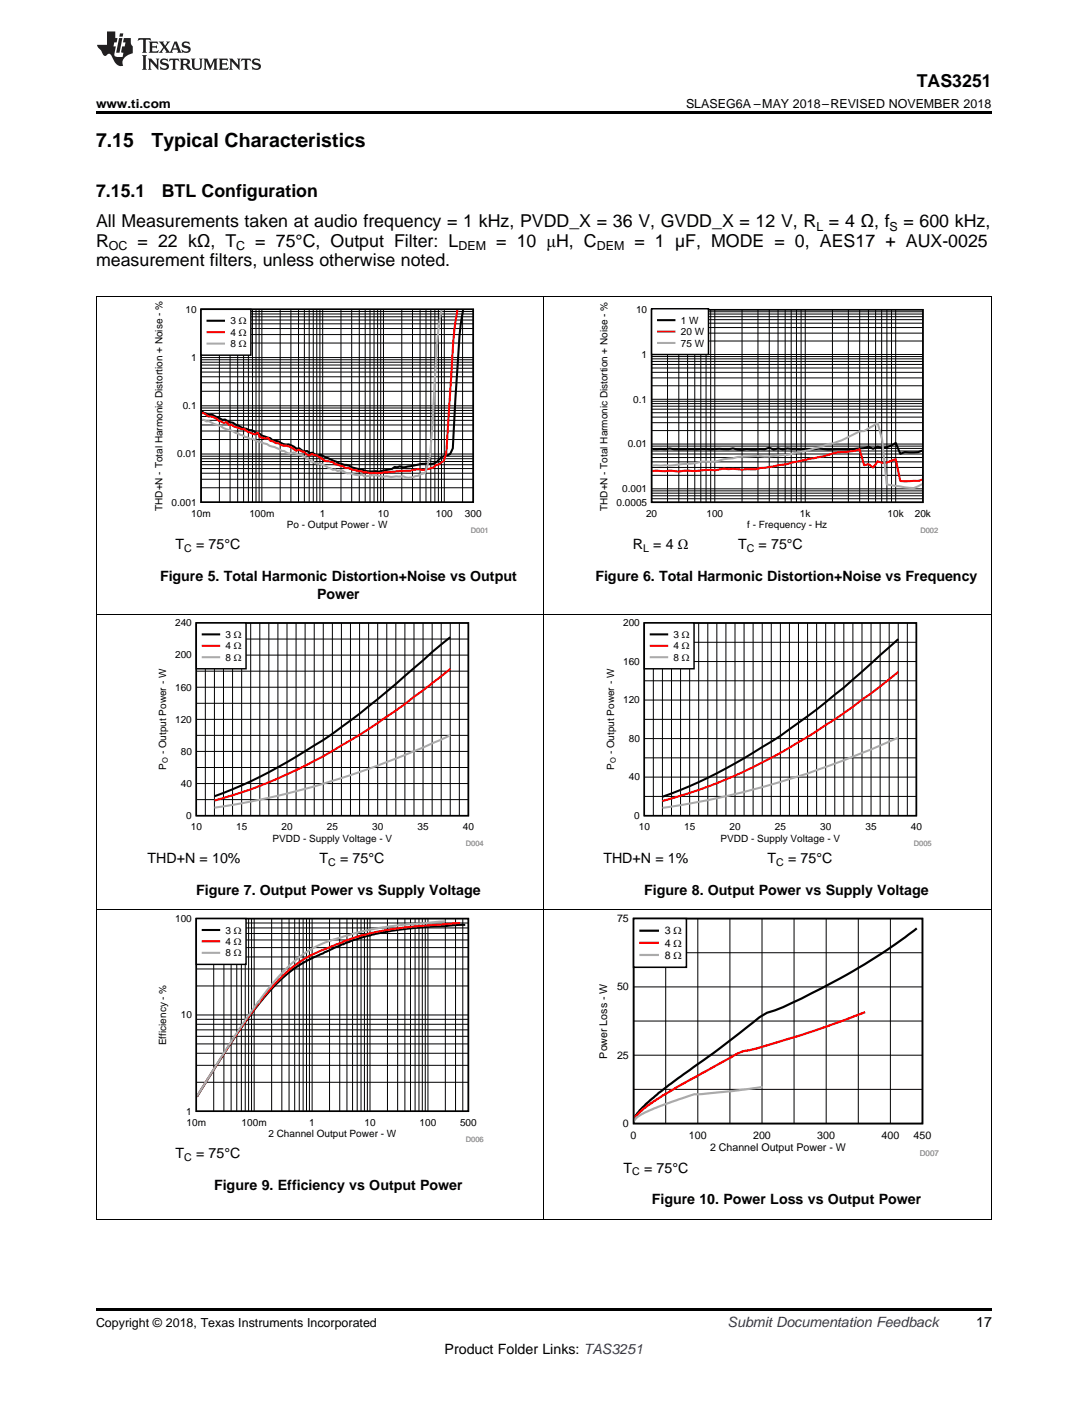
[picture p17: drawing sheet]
<svg xmlns="http://www.w3.org/2000/svg" width="216mm" height="279mm" viewBox="0 0 216 279" stroke-linecap="round" stroke-linejoin="round" font-family="sans-serif">
<defs><g id="words">
<g font-size="3.9">
<text x="19" y="29.3">7.15</text>
<text x="30.1" y="29.3">Typical Characteristics</text>
</g>
<g font-size="3.5">
<text x="181.9" y="17.3">TAS3251</text>
<text x="19" y="39.2">7.15.1</text>
<text x="32.1" y="39.2">BTL Configuration</text>
<text x="19" y="45.2">All Measurements taken at audio frequency = 1 kHz, PVDD_X = 36 V, GVDD_X = 12 V, R</text>
<text x="164.5" y="45.2">= 4 Ω, f</text>
<text x="179.3" y="45.2">= 600 kHz,</text>
<text x="19" y="49">R</text>
<text x="19" y="52.9">measurement filters, unless otherwise noted.</text>
<text x="27.3" y="49">= 22 kΩ, T</text>
<text x="50.7" y="49">= 75°C, Output Filter: L</text>
<text x="98.5" y="49">= 10 μH, C</text>
<text x="125.9" y="49">= 1 µF, MODE = 0, AES17 + AUX-0025</text>
</g>
<g font-size="2.8">
<text x="34.9" y="109.1">T</text>
<text x="38.9" y="109.1">= 75°C</text>
<text x="125.6" y="109.1">R</text>
<text x="129.6" y="109.1">= 4 Ω</text>
<text x="146.5" y="109.1">T</text>
<text x="150.5" y="109.1">= 75°C</text>
<text x="31.7" y="115.4">Figure 5. Total Harmonic Distortion+Noise vs Output</text>
<text x="62.9" y="119">Power</text>
<text x="118.1" y="115.4">Figure 6. Total Harmonic Distortion+Noise vs Frequency</text>
<text x="29.3" y="171.3">THD+N = 10%</text>
<text x="63.4" y="171.3">T</text>
<text x="67.5" y="171.3">= 75°C</text>
<text x="119.7" y="171.3">THD+N = 1%</text>
<text x="152.3" y="171.3">T</text>
<text x="156.4" y="171.3">= 75°C</text>
<text x="38.9" y="177.7">Figure 7. Output Power vs Supply Voltage</text>
<text x="127.8" y="177.7">Figure 8. Output Power vs Supply Voltage</text>
<text x="34.9" y="230">T</text>
<text x="38.9" y="230">= 75°C</text>
<text x="123.8" y="232.8">T</text>
<text x="127.8" y="232.8">= 75°C</text>
<text x="42.5" y="236.4">Figure 9. Efficiency vs Output Power</text>
<text x="129.3" y="239.2">Figure 10. Power Loss vs Output Power</text>
<text x="193.7" y="263.6">17</text>
<text x="88.2" y="268.9">Product Folder Links: TAS3251</text>
</g>
<text font-size="2.8" fill="#0000c8" x="144.4" y="263.6">Submit Documentation Feedback</text>
<g font-size="2.5">
<text x="19" y="21.4">www.ti.com</text>
<text x="136.1" y="21.4">SLASEG6A –MAY 2018–REVISED NOVEMBER 2018</text>
<text x="162" y="45.9">L</text>
<text x="176.5" y="45.9">S</text>
<text x="21.6" y="49.7">OC</text>
<text x="46.9" y="49.7">C</text>
<text x="91" y="49.7">DEM</text>
<text x="118.4" y="49.7">DEM</text>
<text x="19" y="263.6">Copyright © 2018, Texas Instruments Incorporated</text>
</g>
<g font-size="2.1">
<text x="36.5" y="109.6">C</text>
<text x="127.6" y="109.6">L</text>
<text x="148.2" y="109.6">C</text>
<text x="65.1" y="171.9">C</text>
<text x="154" y="171.9">C</text>
<text x="122.4" y="183.1">75</text>
<text x="131.9" y="185.6">3 :</text>
<text x="131.9" y="188">4 :</text>
<text x="131.9" y="190.4">8 :</text>
<text x="122.4" y="196.7">50</text>
<text x="120.5" y="210.2" transform="rotate(-90 120.5 210.2)">Power Loss - W</text>
<text x="122.4" y="210.2">25</text>
<text x="123.6" y="223.8">0</text>
<text x="125.1" y="226.2">0</text>
<text x="136.7" y="226.2">100</text>
<text x="149.4" y="226.2">200</text>
<text x="162.2" y="226.2">300</text>
<text x="174.9" y="226.2">400</text>
<text x="181.3" y="226.2">450</text>
<text x="36.5" y="230.6">C</text>
<text x="125.4" y="233.4">C</text>
<text x="140.9" y="228.6">2 Channel Output Power - W</text>
</g>
<g font-size="2">
<text x="36.8" y="62.1">10</text>
<text x="45.7" y="64.4">3</text>
<text x="47.4" y="64.4">:</text>
<text x="126.2" y="62.2">10</text>
<text x="135.1" y="64.3">1 W</text>
<text x="37.9" y="71.7">1</text>
<text x="45.7" y="66.7">4</text>
<text x="45.7" y="68.9">8</text>
<text x="47.4" y="66.7">:</text>
<text x="47.4" y="68.9">:</text>
<text x="127.3" y="71">1</text>
<text x="135.1" y="66.5">20 W</text>
<text x="135.1" y="68.8">75 W</text>
<text x="36.3" y="81.2">0.1</text>
<text x="125.7" y="79.9">0.1</text>
<text x="124.6" y="88.8">0.01</text>
<text x="35.2" y="90.8">0.01</text>
<text x="32.2" y="101.4" transform="rotate(-90 32.2 101.4)">THD+N - Total Harmonic Distortion + Noise - %</text>
<text x="34.1" y="100.4">0.001</text>
<text x="120.6" y="101.4" transform="rotate(-90 120.6 101.4)">THD+N - Total Harmonic Distortion + Noise - %</text>
<text x="122.4" y="100.4">0.0005</text>
<text x="123.5" y="97.7">0.001</text>
<text x="38" y="102.7">10m</text>
<text x="49.5" y="102.7">100m</text>
<text x="56.9" y="104.9">Po - Output Power - W</text>
<text x="63.5" y="102.7">1</text>
<text x="75" y="102.7">10</text>
<text x="86.5" y="102.7">100</text>
<text x="92.2" y="102.7">300</text>
<text x="128.2" y="102.7">20</text>
<text x="140.2" y="102.7">100</text>
<text x="148.3" y="104.9">f - Frequency - Hz</text>
<text x="158.7" y="102.7">1k</text>
<text x="176.1" y="102.7">10k</text>
<text x="181.5" y="102.7">20k</text>
<text x="34.8" y="124.4">240</text>
<text x="123.7" y="124.4">200</text>
<text x="34.8" y="130.7">200</text>
<text x="44.8" y="126.7">3</text>
<text x="44.8" y="128.9">4</text>
<text x="44.8" y="131.2">8</text>
<text x="46.4" y="126.7">:</text>
<text x="46.4" y="128.9">:</text>
<text x="46.4" y="131.2">:</text>
<text x="133.7" y="126.7">3</text>
<text x="133.7" y="128.9">4</text>
<text x="133.7" y="131.2">8</text>
<text x="135.3" y="126.7">:</text>
<text x="135.3" y="128.9">:</text>
<text x="135.3" y="131.2">:</text>
<text x="34.8" y="137.1">160</text>
<text x="123.7" y="132">160</text>
<text x="34.8" y="143.5">120</text>
<text x="123.7" y="139.7">120</text>
<text x="32.9" y="149.8" transform="rotate(-90 32.9 149.8)">- Output Power - W</text>
<text x="35.9" y="149.9">80</text>
<text x="121.8" y="149.8" transform="rotate(-90 121.8 149.8)">- Output Power - W</text>
<text x="124.8" y="147.3">80</text>
<text x="32.9" y="152.8" transform="rotate(-90 32.9 152.8)">P</text>
<text x="121.8" y="152.8" transform="rotate(-90 121.8 152.8)">P</text>
<text x="124.8" y="155">40</text>
<text x="35.9" y="156.2">40</text>
<text x="37" y="162.6">0</text>
<text x="37.9" y="164.9">10</text>
<text x="46.9" y="164.9">15</text>
<text x="54.1" y="167.2">PVDD - Supply Voltage - V</text>
<text x="55.9" y="164.9">20</text>
<text x="64.9" y="164.9">25</text>
<text x="73.8" y="164.9">30</text>
<text x="82.8" y="164.9">35</text>
<text x="91.8" y="164.9">40</text>
<text x="125.9" y="162.6">0</text>
<text x="126.8" y="164.9">10</text>
<text x="135.8" y="164.9">15</text>
<text x="143" y="167.2">PVDD - Supply Voltage - V</text>
<text x="144.8" y="164.9">20</text>
<text x="153.8" y="164.9">25</text>
<text x="162.7" y="164.9">30</text>
<text x="171.7" y="164.9">35</text>
<text x="180.7" y="164.9">40</text>
<text x="34.8" y="183.1">100</text>
<text x="44.8" y="185.4">3</text>
<text x="46.4" y="185.4">:</text>
<text x="44.8" y="187.7">4</text>
<text x="44.8" y="189.9">8</text>
<text x="46.4" y="187.7">:</text>
<text x="46.4" y="189.9">:</text>
<text x="35.9" y="202.2">10</text>
<text x="32.9" y="207.6" transform="rotate(-90 32.9 207.6)">Efficiency - %</text>
<text x="37" y="221.3">1</text>
<text x="37" y="223.6">10m</text>
<text x="48" y="223.6">100m</text>
<text x="53.3" y="225.9">2 Channel Output Power - W</text>
<text x="61.4" y="223.6">1</text>
<text x="72.3" y="223.6">10</text>
<text x="83.3" y="223.6">100</text>
<text x="91.3" y="223.6">500</text>
</g>
<text font-size="1.6" fill="#999" x="182.5" y="229.5">D007</text>
<g font-size="1.5" fill="#999">
<text x="93.4" y="105.8">D001</text>
<text x="182.6" y="105.8">D002</text>
<text x="92.4" y="168">D004</text>
<text x="181.3" y="168">D005</text>
<text x="92.4" y="226.7">D006</text>
</g>
<g font-size="1.5">
<text x="33.3" y="151.5" transform="rotate(-90 33.3 151.5)">O</text>
<text x="122.2" y="151.5" transform="rotate(-90 122.2 151.5)">O</text>
</g>
</g></defs>
<path d="M19 242.2h.2zM196.7 242.2h.1zM19 259.7h177.8v.5h-177.8z" fill="#000"/>
<path d="M19.1 180.7v61.5M107.9 180.7v61.5M196.8 180.7v61.5M19 242.2h177.8" fill="none" stroke="#000" stroke-width=".2"/>
<path d="M118.5 181.6h67.8v48h-67.8z" fill-rule="evenodd" fill="#fff"/>
<path d="M125.7 182.4h57.4v40.7h-57.4z" fill="none" stroke="#000" stroke-width=".31"/>
<g fill="none" stroke="#000" stroke-width=".2">
<path d="M125.7 196h57.4M125.7 189.2h57.4M132.1 182.4v40.7M138.5 182.4v40.7M144.8 182.4v40.7M151.2 182.4v40.7M157.6 182.4v40.7M163.9 182.4v40.7M170.3 182.4v40.7M176.7 182.4v40.7M125.7 216.3h57.4M125.7 209.5h57.4"/>
<path d="M125.7 202.8h57.4"/>
</g>
<path d="M181.9 184.3a124.3 124.3 0 0 1-24.7 14.8l-1.8 .9-3.2 1.1-1.5 .9a396.2 396.2 0 0 1-17.9 13.4l-4.6 3.8-1.7 1.9-.6 1.1" fill="none" stroke="#000" stroke-width=".44"/>
<path d="M171.7 201l-2.1 .8a190.8 190.8 0 0 1-20.9 6.7l-1.3 .3-1.2 .5-14.7 8.3-3 2-1.3 1-1.1 1.2-.2 .5" fill="none" stroke="#f00" stroke-width=".44"/>
<path d="M151.4 215.9l-5.9 .7-5.5 .6a13.6 13.6 0 0 0-5.7 1.3l-6.3 2.4-1.5 .9-.6 .7" fill="none" stroke="#aaa" stroke-width=".44"/>
<path d="M125.7 182.4h10.5v9.7h-10.5z" fill-rule="evenodd" fill="#fff"/>
<path d="M125.7 182.4h10.5v9.7h-10.5z" fill="none" stroke="#000" stroke-width=".31"/>
<path d="M127.1 184.8h3.4" fill="none" stroke="#000" stroke-width=".44"/>
<path d="M127.1 187.2h3.4" fill="none" stroke="#f00" stroke-width=".44"/>
<path d="M127.1 189.6h3.4" fill="none" stroke="#aaa" stroke-width=".44"/>
<path d="M31 181.6h65v45.2h-65z" fill-rule="evenodd" fill="#fff"/>
<path d="M39 182.4h53.9v38.3h-53.9z" fill="none" stroke="#000" stroke-width=".29"/>
<g fill="none" stroke="#000" stroke-width=".2">
<path d="M39 195.8h54M39 192.4h54M39 190h54M39 188.2h54M39 186.7h54M39 185.4h54M39 184.3h54M39 183.3h54M42.4 182.4v38.3M44.4 182.4v38.3M45.9 182.4v38.3M47 182.4v38.3"/>
<path d="M47.9 182.4v38.3M48.7 182.4v38.3M49.3 182.4v38.3M49.9 182.4v38.3M50.4 182.4v38.3M53.9 182.4v38.3M55.9 182.4v38.3M57.4 182.4v38.3M58.5 182.4v38.3M59.4 182.4v38.3M60.2 182.4v38.3M60.8 182.4v38.3"/>
<path d="M61.4 182.4v38.3M61.9 182.4v38.3M65.4 182.4v38.3M67.4 182.4v38.3M68.8 182.4v38.3M70 182.4v38.3M70.9 182.4v38.3M71.6 182.4v38.3M72.3 182.4v38.3M72.9 182.4v38.3M73.4 182.4v38.3M76.9 182.4v38.3"/>
<path d="M78.9 182.4v38.3M80.3 182.4v38.3M81.5 182.4v38.3M82.4 182.4v38.3M83.1 182.4v38.3M83.8 182.4v38.3M84.4 182.4v38.3M84.9 182.4v38.3M88.4 182.4v38.3M90.4 182.4v38.3M91.8 182.4v38.3M39 214.9h54"/>
<path d="M39 211.6h54M39 209.2h54M39 207.3h54M39 205.8h54M39 204.5h54M39 203.4h54M39 202.4h54M39 201.6h54"/>
</g>
<path d="M92.3 183.7l-10.1 .6-4.6 .5-3.1 .6-3.2 .9-3.2 1.2h-.2l-5.2 2.4a27.2 27.2 0 0 0-10.9 9l-5.2 7.1-7.5 11.8" fill="none" stroke="#000" stroke-width=".41"/>
<path d="M91.3 183.3l-9.2 .7-7.2 1-3.4 .8-2.6 .8-4.9 2.1a26 26 0 0 0-11.2 8.7l-2.3 2.9-3.2 4.5-8.2 12.9" fill="none" stroke="#f00" stroke-width=".41"/>
<path d="M88.4 183l-8.7 .7-4.3 .5-4.3 .9-5.1 1.6a23.9 23.9 0 0 0-11.5 8.2l-3.5 4.4-2.8 4.1-9.1 14.3" fill="none" stroke="#aaa" stroke-width=".41"/>
<path d="M39 182.4h9.8v9.1h-9.8z" fill-rule="evenodd" fill="#fff"/>
<path d="M39 182.4h9.8v9.1h-9.8z" fill="none" stroke="#000" stroke-width=".29"/>
<path d="M40.2 184.7h3.3" fill="none" stroke="#000" stroke-width=".41"/>
<path d="M40.2 186.9h3.3" fill="none" stroke="#f00" stroke-width=".41"/>
<path d="M40.2 189.2h3.3" fill="none" stroke="#aaa" stroke-width=".41"/>
<path d="M19.1 122v58.7M107.9 122v58.7M196.8 122v58.7M19 180.6h177.8" fill="none" stroke="#000" stroke-width=".2"/>
<path d="M31 122.9h65v45.2h-65z" fill-rule="evenodd" fill="#fff"/>
<path d="M39 123.7h53.9v38.3h-53.9z" fill="none" stroke="#000" stroke-width=".29"/>
<g fill="none" stroke="#000" stroke-width=".2">
<path d="M39 139.7h54M39 136.5h54M39 133.3h54M39 130.1h54M39 126.9h54M40.7 123.7v38.3M42.6 123.7v38.3M44.3 123.7v38.3M46.1 123.7v38.3M48 123.7v38.3M49.7 123.7v38.3M51.6 123.7v38.3"/>
<path d="M53.3 123.7v38.3M55.1 123.7v38.3M57 123.7v38.3M58.8 123.7v38.3M60.5 123.7v38.3M62.4 123.7v38.3M64.1 123.7v38.3M66 123.7v38.3M67.8 123.7v38.3M69.5 123.7v38.3M71.4 123.7v38.3M73.1 123.7v38.3"/>
<path d="M74.9 123.7v38.3M76.8 123.7v38.3M78.5 123.7v38.3M80.3 123.7v38.3M82.2 123.7v38.3M83.9 123.7v38.3M85.8 123.7v38.3M87.5 123.7v38.3M89.3 123.7v38.3M91.1 123.7v38.3M39 158.8h54M39 155.6h54"/>
<path d="M39 152.4h54M39 149.2h54M39 146h54M39 142.8h54"/>
</g>
<path d="M89.3 126.5l-3.5 3a202.2 202.2 0 0 1-21.7 17.5 113.3 113.3 0 0 1-19.8 10.5l-1.7 .6" fill="none" stroke="#000" stroke-width=".41"/>
<path d="M89.3 132.8l-1.8 1.5a184.3 184.3 0 0 1-16.1 11.6 121.1 121.1 0 0 1-19.8 10.2l-3.6 1.2-5.4 1.7" fill="none" stroke="#f00" stroke-width=".41"/>
<path d="M89.3 146a169.2 169.2 0 0 1-46.7 14.4" fill="none" stroke="#aaa" stroke-width=".41"/>
<path d="M39 123.7h9.8v9.1h-9.8z" fill-rule="evenodd" fill="#fff"/>
<path d="M39 123.7h9.8v9.1h-9.8z" fill="none" stroke="#000" stroke-width=".29"/>
<path d="M40.2 126h3.3" fill="none" stroke="#000" stroke-width=".41"/>
<path d="M40.2 128.2h3.3" fill="none" stroke="#f00" stroke-width=".41"/>
<path d="M40.2 130.5h3.3" fill="none" stroke="#aaa" stroke-width=".41"/>
<path d="M119.9 122.9h65v45.2h-65z" fill-rule="evenodd" fill="#fff"/>
<path d="M127.9 123.7h53.9v38.3h-53.9z" fill="none" stroke="#000" stroke-width=".29"/>
<g fill="none" stroke="#000" stroke-width=".2">
<path d="M127.9 139h54M127.9 135.2h54M127.9 131.4h54M127.9 127.5h54M129.6 123.7v38.3M131.5 123.7v38.3M133.2 123.7v38.3M135 123.7v38.3M136.9 123.7v38.3M138.6 123.7v38.3M140.5 123.7v38.3M142.2 123.7v38.3"/>
<path d="M144 123.7v38.3M145.9 123.7v38.3M147.7 123.7v38.3M149.4 123.7v38.3M151.3 123.7v38.3M153 123.7v38.3M154.9 123.7v38.3M156.7 123.7v38.3M158.4 123.7v38.3M160.3 123.7v38.3M162 123.7v38.3M163.8 123.7v38.3"/>
<path d="M165.7 123.7v38.3M167.4 123.7v38.3M169.2 123.7v38.3M171.1 123.7v38.3M172.8 123.7v38.3M174.7 123.7v38.3M176.4 123.7v38.3M178.2 123.7v38.3M180 123.7v38.3M127.9 158.2h54M127.9 154.3h54M127.9 150.5h54"/>
<path d="M127.9 146.7h54M127.9 142.8h54"/>
</g>
<path d="M178.2 126.9l-1.8 1.6a188.8 188.8 0 0 1-23.4 18.8 102.5 102.5 0 0 1-21.5 10.9" fill="none" stroke="#000" stroke-width=".41"/>
<path d="M178.2 133.4a164.4 164.4 0 0 1-28.8 18.9 96 96 0 0 1-17.9 6.8" fill="none" stroke="#f00" stroke-width=".41"/>
<path d="M178.2 146.5a170.6 170.6 0 0 1-46.7 13.9" fill="none" stroke="#aaa" stroke-width=".41"/>
<path d="M127.9 123.7h9.8v9.1h-9.8z" fill-rule="evenodd" fill="#fff"/>
<path d="M127.9 123.7h9.8v9.1h-9.8z" fill="none" stroke="#000" stroke-width=".29"/>
<path d="M129.1 126h3.3" fill="none" stroke="#000" stroke-width=".41"/>
<path d="M129.1 128.2h3.3" fill="none" stroke="#f00" stroke-width=".41"/>
<path d="M129.1 130.5h3.3" fill="none" stroke="#aaa" stroke-width=".41"/>
<path d="M19.1 58.9v63.1M107.9 58.9v63.1M196.8 58.9v63.1M19 121.9h177.8" fill="none" stroke="#000" stroke-width=".2"/>
<path d="M30.3 59.8h66.4v46h-66.4z" fill-rule="evenodd" fill="#fff"/>
<path d="M39.9 61.4h54v38.3h-54z" fill="none" stroke="#000" stroke-width=".29"/>
<g fill="none" stroke="#000" stroke-width=".2">
<path d="M39.9 77.7h54M39.9 76h54M39.9 74.8h54M39.9 73.9h54M39.9 73.1h54M39.9 72.5h54M39.9 71.9h54M39.9 71.4h54M39.9 71h54M39.9 68.1h54M39.9 66.4h54M39.9 65.2h54"/>
<path d="M39.9 64.3h54M39.9 63.6h54M39.9 62.9h54M39.9 62.4h54M39.9 61.9h54M43.5 61.4v38.3M45.7 61.4v38.3M47.2 61.4v38.3M48.3 61.4v38.3M49.3 61.4v38.3M50.1 61.4v38.3M50.8 61.4v38.3"/>
<path d="M51.4 61.4v38.3M52 61.4v38.3M55.6 61.4v38.3M57.7 61.4v38.3M59.2 61.4v38.3M60.4 61.4v38.3M61.4 61.4v38.3M62.2 61.4v38.3M62.9 61.4v38.3M63.5 61.4v38.3M64 61.4v38.3M67.7 61.4v38.3"/>
<path d="M69.8 61.4v38.3M71.3 61.4v38.3M72.5 61.4v38.3M73.4 61.4v38.3M74.2 61.4v38.3M74.9 61.4v38.3M75.5 61.4v38.3M76.1 61.4v38.3M79.7 61.4v38.3M81.9 61.4v38.3M83.4 61.4v38.3M84.5 61.4v38.3"/>
<path d="M85.5 61.4v38.3M86.3 61.4v38.3M87 61.4v38.3M87.6 61.4v38.3M88.2 61.4v38.3M91.8 61.4v38.3M93.9 61.4v38.3M39.9 96.9h54M39.9 95.2h54M39.9 94h54M39.9 93h54M39.9 92.3h54"/>
<path d="M39.9 91.6h54M39.9 91.1h54M39.9 90.6h54M39.9 90.2h54M39.9 87.3h54M39.9 85.6h54M39.9 84.4h54M39.9 83.5h54M39.9 82.7h54M39.9 82.1h54M39.9 81.5h54M39.9 81h54"/>
<path d="M39.9 80.6h54"/>
</g>
<path d="M91.9 61.6v.2a58.6 58.6 0 0 0-1.1 10.2l-.9 17-.6 1.2-.5 .2a2.68 2.68 0 0 0-2.1 1.3 5.8 5.8 0 0 1-3.1 .4l-2.1 .5a3.1 3.1 0 0 1-2.1 0l-.6 .2-.5-.1-.5 .4-2.1 .4a9.7 9.7 0 0 1-4.8-.4l-1-.3-1.1-.5-1.5-.3-3.7-1.7-.5 .2-1.1-.6-.5 .1-.5-.4h-.6l-.5-.2-.5-.4-.5 .1a3.6 3.6 0 0 0-2.7-.9 3.6 3.6 0 0 0-2.1-.8l-.5-.4-1.6-.5-.5-.4-.5 .1-.6-.5-.5-.3h-.5l-1.1-.3-2.1-1.2h-.5l-1-.6-.6 .1-2.1-1.1-.5 .1-1.5-.7" fill="none" stroke="#000" stroke-width=".41"/>
<path d="M90.8 61.6l-.1 .7a70.9 70.9 0 0 0-1.1 12.2l-1 15.5-.6 1.6-1 .6-.5 .2a4.3 4.3 0 0 1-3.6 .8l-1.5 .3h-2.1l-5.6 .6-.5-.3-2.1-.2-4.6-1.4a2.96 2.96 0 0 0-2.1-.7l-1.5-1.1-1-.2-.5 .3-.5-.3-.6-.5-.5-.1-.5-.3-.5 .2a3.3 3.3 0 0 0-2.6-1l-1-.5h-.5l-.5-.4h-.5l-.5-.6-.6 .1-1-.2-.5-1-.5 .4-.5-.2-1-.4-.6-.5h-.5l-1.5-.5-.5-.3h-.5l-.6-.6-.5 .2-1-.5a2.42 2.42 0 0 0-2-.8l-1.1-.7-.3 .1" fill="none" stroke="#f00" stroke-width=".41"/>
<path d="M87.6 61.6l-.2 1.1a87.8 87.8 0 0 0-1.1 12.6l-1 15.2-.9 3.4-1.5 .6h-.5a2.74 2.74 0 0 1-2.4 .1h-1.4a3.1 3.1 0 0 1-2 0 2.92 2.92 0 0 1-1.9-.2l-.5-.1-1.9 .3-.5-.4a3.1 3.1 0 0 1-2.4-.2h-.5l-.9-.6-1 .2-.5-.4-.5 .1-.5-.3-.4-.1a3.9 3.9 0 0 0-2.4-.9l-1-.4a4.3 4.3 0 0 0-2.4-1.2 1.5 1.5 0 0 0-1.9-.3l-1-.5-.5-.1-1.4-.7-1-.3-.5-.3-1.9-.5-1-.6-.5 .1-.5-.3-4.8-1.9-.5-.4-1.4-.5-1-.5-.5 .1-.4-.3-.5-.1" fill="none" stroke="#aaa" stroke-width=".41"/>
<path d="M39.9 61.4h9.9v9.1h-9.9z" fill-rule="evenodd" fill="#fff"/>
<path d="M39.9 61.4h9.9v9.1h-9.9z" fill="none" stroke="#000" stroke-width=".29"/>
<path d="M41.2 63.7h3.2" fill="none" stroke="#000" stroke-width=".41"/>
<path d="M41.2 66h3.2" fill="none" stroke="#f00" stroke-width=".41"/>
<path d="M41.2 68.2h3.2" fill="none" stroke="#aaa" stroke-width=".41"/>
<path d="M118.7 59.9h67.5v45.9h-67.5z" fill-rule="evenodd" fill="#fff"/>
<path d="M129.3 61.5h53.8v38.2h-53.8z" fill="none" stroke="#000" stroke-width=".29"/>
<g fill="none" stroke="#000" stroke-width=".2">
<path d="M129.3 79.7h53.8M129.3 79.3h53.8M129.3 76.6h53.8M129.3 75h53.8M129.3 73.9h53.8M129.3 73.1h53.8M129.3 72.4h53.8M129.3 71.8h53.8M129.3 71.3h53.8M129.3 70.8h53.8M129.3 70.4h53.8M129.3 67.7h53.8"/>
<path d="M129.3 66.2h53.8M129.3 65h53.8M129.3 64.2h53.8M129.3 63.5h53.8M129.3 62.9h53.8M129.3 62.4h53.8M129.3 61.9h53.8M132.5 61.5v38.3M134.7 61.5v38.3M136.4 61.5v38.3M137.9 61.5v38.3M139.1 61.5v38.3"/>
<path d="M140.1 61.5v38.3M141 61.5v38.3M141.8 61.5v38.3M147.2 61.5v38.3M150.4 61.5v38.3M152.6 61.5v38.3M154.4 61.5v38.3M155.8 61.5v38.3M157 61.5v38.3M158 61.5v38.3M159 61.5v38.3M159.8 61.5v38.3"/>
<path d="M165.2 61.5v38.3M168.3 61.5v38.3M170.6 61.5v38.3M172.3 61.5v38.3M173.8 61.5v38.3M175 61.5v38.3M176 61.5v38.3M176.9 61.5v38.3M177.7 61.5v38.3M129.3 99h53.8M129.3 98.4h53.8M129.3 97.9h53.8"/>
<path d="M129.3 97.5h53.8M129.3 97.1h53.8M129.3 94.4h53.8M129.3 92.8h53.8M129.3 91.7h53.8M129.3 90.9h53.8M129.3 90.2h53.8M129.3 89.6h53.8M129.3 89h53.8M129.3 88.6h53.8M129.3 88.2h53.8M129.3 85.5h53.8"/>
<path d="M129.3 83.9h53.8M129.3 82.8h53.8M129.3 82h53.8M129.3 81.3h53.8M129.3 80.7h53.8M129.3 80.1h53.8"/>
</g>
<path d="M129.4 89.2h2.6l.9-.1 .9 .1h7.2h3.6l.9-.2 1.7 .3 .9-.1h3.6l.9-.3 .9 .4 .9-.3 .9 .3 .9-.2 4.5 .2a9.4 9.4 0 0 1 3.6 0h.9a26.7 26.7 0 0 0 7.2-.6l.9 .4 .9-.4 .9 .3 .9-.2 1.8-.8 .8 2.1 .9-.3a6.7 6.7 0 0 0 3.5-.3" fill="none" stroke="#000" stroke-width=".41"/>
<path d="M129.4 93.6l.8-.2 1.8 .2 .9-.2a7.5 7.5 0 0 0 3.6 0l1.8 .1 1.8-.2a8.3 8.3 0 0 0 3.6-.2h1.8a23.4 23.4 0 0 0 7.1-.4l3.6-.5 8.1-1.8a8.5 8.5 0 0 1 3.6-.6l1.8-.3 .9-.3 .9 3.2 .9-.2 .9 .7 .9-1.3 .9 .3h.9l1.8-.7 .8 4.3h3.6l.8-.3" fill="none" stroke="#f00" stroke-width=".41"/>
<path d="M129.4 92.4l3.5 .1 4.5-.4a7.8 7.8 0 0 1 3.6-.4h.9l2.7-.6a35.9 35.9 0 0 1 8-.5l.9-.1a33.6 33.6 0 0 0 8.1-1.5l5.4-1.5 3.6-1.9h.9l2.7-1.6 .9 3.4 .9 8.8 3.5 .6a3.5 3.5 0 0 0 3.5-.7" fill="none" stroke="#aaa" stroke-width=".41"/>
<path d="M129.3 61.3h11.3v9.1h-11.3z" fill-rule="evenodd" fill="#fff"/>
<path d="M129.3 61.3h11.3v9.1h-11.3z" fill="none" stroke="#000" stroke-width=".29"/>
<path d="M130.6 63.6h3.2" fill="none" stroke="#000" stroke-width=".41"/>
<path d="M130.6 65.8h3.2" fill="none" stroke="#f00" stroke-width=".41"/>
<path d="M130.6 68.1h3.2" fill="none" stroke="#aaa" stroke-width=".41"/>
<path d="M19 58.9h177.8" fill="none" stroke="#000" stroke-width=".2"/>
<path d="M19 22h177.8v.5h-177.8z" fill="#000"/>
<g fill="#231f20">
<path d="M27.5 7.6l-.1 .5 .4-.2h.6v.1v2.1l-.2 .4h1l-.3-.4v-2.1l.1-.1h.5l.5 .2-.2-.5zM29.5 8.3l.2 .3v1.5l-.2 .4h1.8l.2-.6a1.04 1.04 0 0 1-1.3 .2v-.7h.6l.3 .2v-.6l-.3 .2h-.6v-.6l.8-.1 .4 .3-.2-.5zM31.5 8.3l.9 1.1-.9 1.1h.8l-.2-.2 .5-.7 .4 .7-.2 .2h1.5l-.1-.2 .1-.4h.9l.1 .4-.2 .2h1l-.3-.3-.7-1.9h-.5l-.9 2-.8-1 .9-1h-.8l.1 .3-.3 .5-.4-.6 .2-.2zM34.7 8.6l.4 1h-.7zM36.3 8.4a.63 .63 0 0 0-.2 .7 .63 .63 0 0 0 .6 .4l.6 .2 .1 .2a.75 .75 0 0 1-.7 .4 .75 .75 0 0 1-.6-.5l.1 .7 .1-.1a1.11 1.11 0 0 0 1.5-.6 1.13 1.13 0 0 0-1.2-.8l-.1-.4a1.04 1.04 0 0 1 1.2 .2l-.2-.5-.1 .1-.5-.2zM28.2 10.9l.2 .4v2.2l-.2 .4h1l-.3-.4v-2.2l.3-.4zM29.3 11.6l.3 .4v1.5l-.3 .4h.8l-.2-.4v-1.3l1.5 1.7v-1.9l.2-.4h-.7l.2 .4v.9l-1.1-1.3zM32 11.8a.62 .62 0 0 0-.2 .7 .62 .62 0 0 0 .6 .4l.6 .1 .1 .3a.76 .76 0 0 1-.7 .3 .76 .76 0 0 1-.6-.4l.1 .7 .1-.1a1.11 1.11 0 0 0 1.5-.6 1.13 1.13 0 0 0-1.2-.8l-.1-.4a1.04 1.04 0 0 1 1.2 .2l-.2-.6-.1 .1-.5-.1zM33.7 11.6l-.2 .6a.61 .61 0 0 1 .8-.3v1.6l-.2 .4h.9l-.2-.4v-1.6a.63 .63 0 0 1 .8 .3l-.2-.6zM35.6 11.6l.3 .4v1.5l-.3 .4h1l-.2-.2v-.8l.5 .2a.76 .76 0 0 0 1.2 .7l-1-1a.58 .58 0 0 0 .6-.5 .58 .58 0 0 0-.5-.6zM36.4 11.9h.1a.45 .45 0 0 1 .5 .1 .45 .45 0 0 1 .1 .5l-.7 .2zM37.9 11.6l.2 .2a2.17 2.17 0 0 0 .3 1.9 .99 .99 0 0 0 1.6-.6v-1.1l.2-.4h-.7l.2 .2a1.92 1.92 0 0 1-.2 1.8 .6 .6 0 0 1-.9-.5v-1.1l.2-.4zM40.4 11.6l.2 .4v1.5l-.2 .4h.7l-.2-.4v-1.4l.8 1.8 .8-1.8v1.4l-.2 .4h.9l-.2-.4v-1.5l.2-.4h-.8l-.6 1.5-.6-1.5zM43.4 11.6l.2 .4v1.5l-.2 .4h1.8l.2-.6a1.04 1.04 0 0 1-1.3 .1v-.6h.5l.4 .2v-.6l-.4 .2h-.5v-.7h.8l.3 .3-.1-.6zM45.5 11.6l.2 .4v1.5l-.2 .4h.7l-.2-.4v-1.3l1.5 1.7v-1.9l.2-.4h-.7l.2 .4v.9l-1.1-1.3zM47.9 11.6l-.1 .6a.61 .61 0 0 1 .8-.3v1.6l-.3 .4h1l-.3-.4 .1-1.6a.63 .63 0 0 1 .7 .3l-.1-.6zM50.2 11.8a.62 .62 0 0 0-.2 .7 .62 .62 0 0 0 .6 .4l.6 .1 .2 .3a.76 .76 0 0 1-.8 .3 .76 .76 0 0 1-.6-.4l.1 .7 .2-.1a1.11 1.11 0 0 0 1.5-.6 1.13 1.13 0 0 0-1.3-.8l-.1-.4a1.04 1.04 0 0 1 1.2 .2l-.1-.6-.2 .1-.5-.1z"/>
<path d="M21.2 6.3v2.6h-1.9l.1 .4 .7 .9a.91 .91 0 0 0 1 .8 .56 .56 0 0 1 .5-.3 .56 .56 0 0 1 .5 .3l.4 .8a1.53 1.53 0 0 0 1.9 1.2 1.54 1.54 0 0 1 1-2.1l.9-.3v-1.4a1.52 1.52 0 0 1-.3-1.6h-1.4l-.2 .8h.5l-.2 .8h-.4l-.2 1v.2l.4 .1-.2 .8a1.93 1.93 0 0 1-1.6-.3l.3-1.8h-.5l.2-.8h.4l.2-.8h-.4v-1.3zM23.6 7.6l-.6 2.9h.7l.6-2.9zM23.8 6.6l-.1 .7h.6l.2-.7z"/>
</g>
<use href="#words"/>
</svg>
